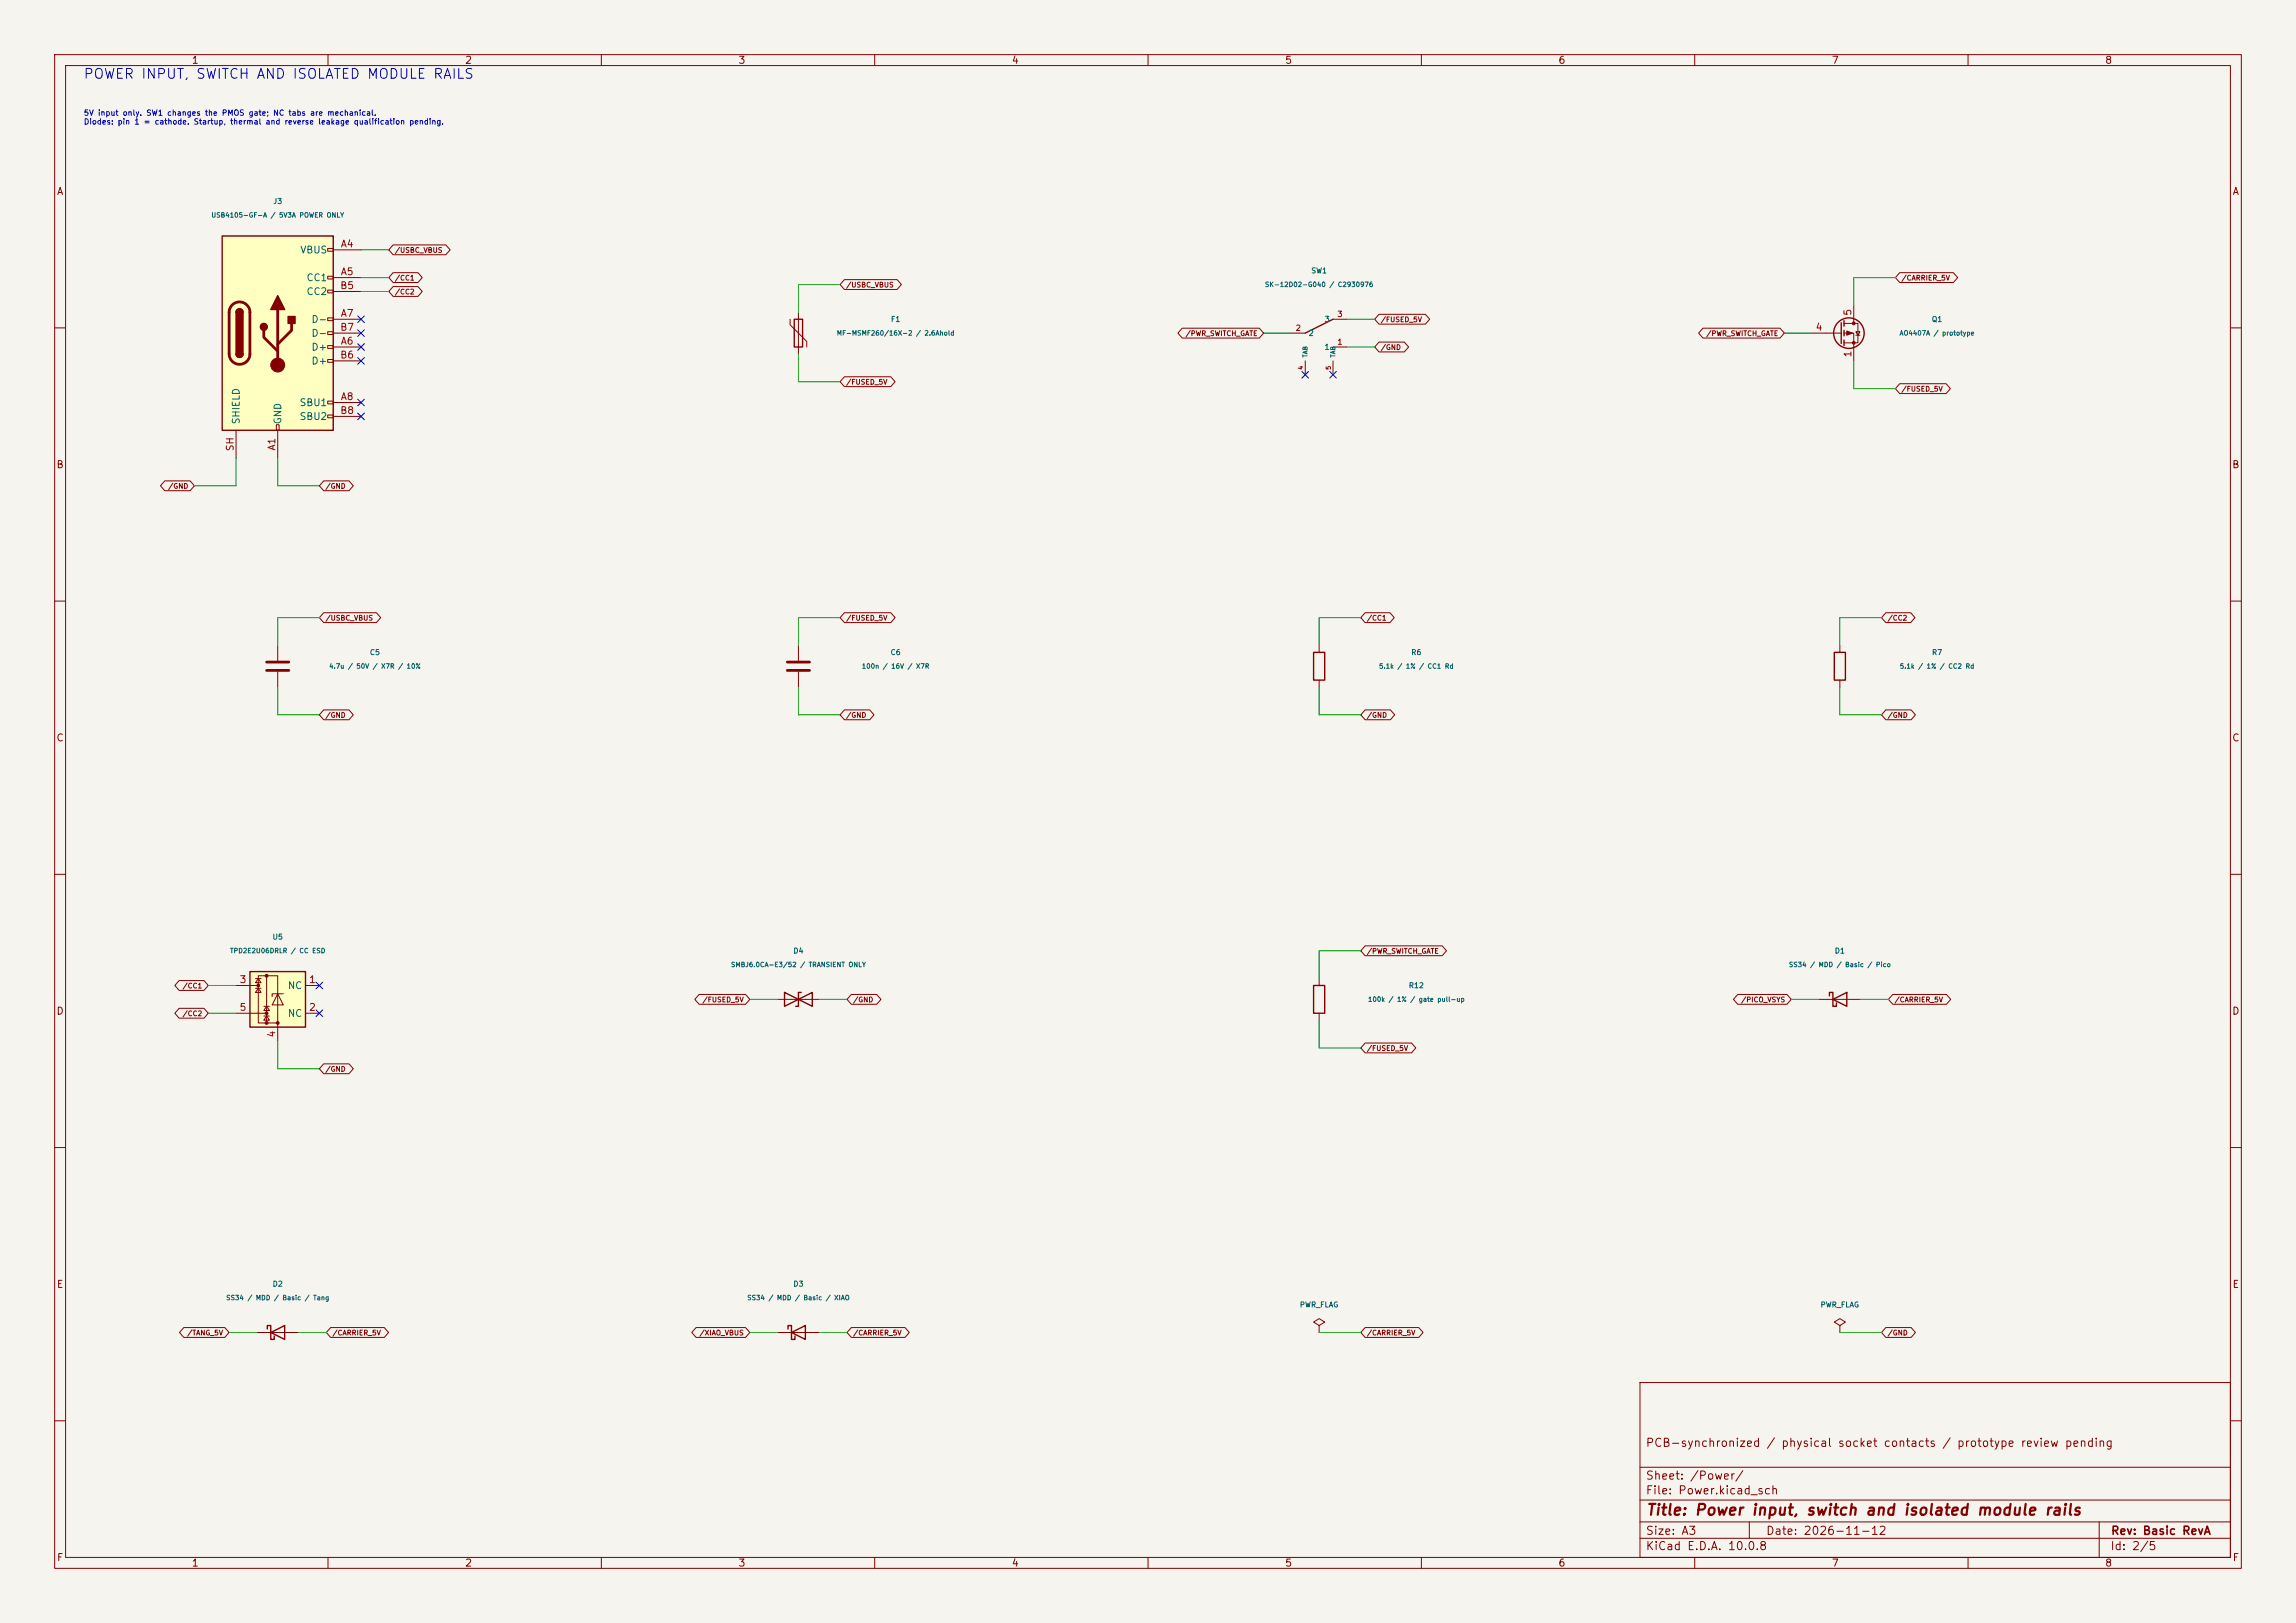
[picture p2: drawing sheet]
<svg xmlns="http://www.w3.org/2000/svg" width="420mm" height="297mm" viewBox="0 0 420 297" stroke-linecap="round" stroke-linejoin="round" font-family="sans-serif">
<defs><g id="words">
<text font-size="2" fill="#840000" x="301" y="277.8">Title: Power input, switch and isolated module rails</text>
<text font-size="1.8" fill="#0000c2" x="15.2" y="14.9">POWER INPUT, SWITCH AND ISOLATED MODULE RAILS</text>
<g font-size="1.5" fill="#840000">
<text x="300.9" y="265.1">PCB-synchronized / physical socket contacts / prototype review pending</text>
<text x="300.9" y="273.8">File: Power.kicad_sch</text>
<text x="300.9" y="271.1">Sheet: /Power/</text>
<text x="300.9" y="281.2">Size: A3</text>
<text x="322.9" y="281.2">Date: 2026-11-12</text>
<text x="386" y="281.2">Rev: Basic RevA</text>
<text x="300.9" y="284">KiCad E.D.A. 10.0.8</text>
<text x="385.9" y="284">Id: 2/5</text>
</g>
<g font-size="1.3" fill="#840000">
<text x="35" y="12">1</text>
<text x="85" y="12">2</text>
<text x="135" y="12">3</text>
<text x="185" y="12">4</text>
<text x="235" y="12">5</text>
<text x="285" y="12">6</text>
<text x="335" y="12">7</text>
<text x="385" y="12">8</text>
<text x="10.3" y="36">A</text>
<text x="408.3" y="36">A</text>
<text x="10.2" y="86">B</text>
<text x="408.2" y="86">B</text>
<text x="10.2" y="136">C</text>
<text x="408.2" y="136">C</text>
<text x="10.2" y="186">D</text>
<text x="408.2" y="186">D</text>
<text x="10.3" y="236">E</text>
<text x="408.3" y="236">E</text>
<text x="10.3" y="286">F</text>
<text x="35" y="287">1</text>
<text x="85" y="287">2</text>
<text x="135" y="287">3</text>
<text x="185" y="287">4</text>
<text x="235" y="287">5</text>
<text x="285" y="287">6</text>
<text x="335" y="287">7</text>
<text x="385" y="287">8</text>
<text x="408.3" y="286">F</text>
</g>
<g font-size="1.3" fill="#006464">
<text x="54.8" y="46.7">VBUS</text>
<text x="56" y="51.8">CC1</text>
<text x="56" y="54.3">CC2</text>
<text x="56.9" y="59.4">D-</text>
<text x="56.9" y="64.5">D+</text>
<text x="56.9" y="61.9">D-</text>
<text x="56.9" y="67">D+</text>
<text x="44.1" y="77.8" transform="rotate(-90 44.1 77.8)">SHIELD</text>
<text x="51.8" y="77.8" transform="rotate(-90 51.8 77.8)">GND</text>
<text x="54.7" y="74.6">SBU1</text>
<text x="54.7" y="77.2">SBU2</text>
<text x="52.5" y="181.3">NC</text>
<text x="52.5" y="186.4">NC</text>
</g>
<g font-size="1.3" fill="#a90000">
<text x="62.2" y="45.6">A4</text>
<text x="62.1" y="53.2">B5</text>
<text x="62.2" y="50.7">A5</text>
<text x="62.2" y="58.3">A7</text>
<text x="339" y="57.9" transform="rotate(-90 339 57.9)">5</text>
<text x="62.1" y="65.9">B6</text>
<text x="62.1" y="60.8">B7</text>
<text x="62.2" y="63.4">A6</text>
<text x="332" y="60.8">4</text>
<text x="339" y="65.5" transform="rotate(-90 339 65.5)">1</text>
<text x="62.1" y="76.1">B8</text>
<text x="62.2" y="73.5">A8</text>
<text x="43" y="82.7" transform="rotate(-90 43 82.7)">SH</text>
<text x="50.7" y="82.6" transform="rotate(-90 50.7 82.6)">A1</text>
<text x="43.7" y="180.2">3</text>
<text x="43.7" y="185.3">5</text>
<text x="56.4" y="180.2">1</text>
<text x="56.4" y="185.3">2</text>
<text x="50.7" y="190" transform="rotate(-90 50.7 190)">4</text>
</g>
<g font-size="1" fill="#0000c2">
<text x="15.2" y="21.4">5V input only. SW1 changes the PMOS gate; NC tabs are mechanical.</text>
<text x="15.2" y="23">Diodes: pin 1 = cathode. Startup, thermal and reverse leakage qualification pending.</text>
</g>
<g font-size="1" fill="#006464">
<text x="49.9" y="37.5">J3</text>
<text x="239.8" y="50.2">SW1</text>
<text x="162.9" y="59.1">F1</text>
<text x="242.2" y="59.2">3</text>
<text x="353.3" y="59.1">Q1</text>
<text x="239.3" y="61.7">2</text>
<text x="242.2" y="64.3">1</text>
<text x="67.6" y="120.1">C5</text>
<text x="162.8" y="120.1">C6</text>
<text x="258.1" y="120.1">R6</text>
<text x="353.3" y="120.1">R7</text>
<text x="49.8" y="172.2">U5</text>
<text x="145" y="174.7">D4</text>
<text x="335.5" y="174.7">D1</text>
<text x="257.6" y="181.1">R12</text>
<text x="49.8" y="235.7">D2</text>
<text x="145" y="235.7">D3</text>
<text x="237.7" y="239.5">PWR_FLAG</text>
<text x="332.9" y="239.5">PWR_FLAG</text>
</g>
<g font-size="1" fill="#a90000">
<text x="244.5" y="58.2">3</text>
<text x="236.9" y="60.8">2</text>
<text x="244.5" y="63.3">1</text>
</g>
<g font-size=".9" fill="#006464">
<text x="38.6" y="40">USB4105-GF-A / 5V3A POWER ONLY</text>
<text x="231.3" y="52.7">SK-12D02-G040 / C2930976</text>
<text x="153" y="61.6">MF-MSMF260/16X-2 / 2.6Ahold</text>
<text x="347.4" y="61.6">AO4407A / prototype</text>
<text x="60.1" y="122.6">4.7u / 50V / X7R / 10%</text>
<text x="157.6" y="122.6">100n / 16V / X7R</text>
<text x="252.2" y="122.6">5.1k / 1% / CC1 Rd</text>
<text x="347.4" y="122.6">5.1k / 1% / CC2 Rd</text>
<text x="42" y="174.6">TPD2E2U06DRLR / CC ESD</text>
<text x="133.6" y="177.2">SMBJ6.0CA-E3/52 / TRANSIENT ONLY</text>
<text x="327.1" y="177.2">SS34 / MDD / Basic / Pico</text>
<text x="250.2" y="183.5">100k / 1% / gate pull-up</text>
<text x="41.3" y="238.1">SS34 / MDD / Basic / Tang</text>
<text x="136.6" y="238.1">SS34 / MDD / Basic / XIAO</text>
</g>
<g font-size=".9" fill="#840000">
<text x="72.1" y="46.5">/USBC_VBUS</text>
<text x="72.1" y="51.5">/CC1</text>
<text x="154.7" y="52.8">/USBC_VBUS</text>
<text x="347.7" y="51.5">/CARRIER_5V</text>
<text x="72.1" y="54.1">/CC2</text>
<text x="252.5" y="59.2">/FUSED_5V</text>
<text x="216.8" y="61.7">/PWR_SWITCH_GATE</text>
<text x="252.5" y="64.2">/GND</text>
<text x="312" y="61.7">/PWR_SWITCH_GATE</text>
<text x="154.7" y="70.6">/FUSED_5V</text>
<text x="347.7" y="71.9">/FUSED_5V</text>
<text x="30.7" y="89.6">/GND</text>
<text x="59.4" y="89.6">/GND</text>
<text x="59.4" y="113.8">/USBC_VBUS</text>
<text x="154.7" y="113.8">/FUSED_5V</text>
<text x="249.9" y="113.8">/CC1</text>
<text x="345.2" y="113.8">/CC2</text>
<text x="59.4" y="131.6">/GND</text>
<text x="154.7" y="131.6">/GND</text>
<text x="249.9" y="131.6">/GND</text>
<text x="345.2" y="131.6">/GND</text>
<text x="249.9" y="174.7">/PWR_SWITCH_GATE</text>
<text x="33.3" y="181.1">/CC1</text>
<text x="128.4" y="183.6">/FUSED_5V</text>
<text x="156" y="183.6">/GND</text>
<text x="318.4" y="183.6">/PICO_VSYS</text>
<text x="346.5" y="183.6">/CARRIER_5V</text>
<text x="33.3" y="186.2">/CC2</text>
<text x="59.4" y="196.3">/GND</text>
<text x="249.9" y="192.5">/FUSED_5V</text>
<text x="34.2" y="244.6">/TANG_5V</text>
<text x="60.7" y="244.6">/CARRIER_5V</text>
<text x="127.9" y="244.6">/XIAO_VBUS</text>
<text x="156" y="244.6">/CARRIER_5V</text>
<text x="249.9" y="244.6">/CARRIER_5V</text>
<text x="345.2" y="244.6">/GND</text>
</g>
<g font-size=".8" fill="#006464">
<text x="239.4" y="65.5" transform="rotate(-90 239.4 65.5)">TAB</text>
<text x="244.4" y="65.5" transform="rotate(-90 244.4 65.5)">TAB</text>
</g>
<g font-size=".8" fill="#a90000">
<text x="238.5" y="67.8" transform="rotate(-90 238.5 67.8)">4</text>
<text x="243.6" y="67.8" transform="rotate(-90 243.6 67.8)">5</text>
</g>
</g></defs>
<path d="M0 0h420v297h-420z" fill="#f5f4ef" stroke="#f5f4ef" stroke-width=".18"/>
<g fill="none" stroke="#840000" stroke-width=".18">
<path d="M10 10h400v277h-400zM12 12h396v273h-396zM60 10v2M110 10v2M160 10v2M210 10v2M260 10v2M310 10v2M360 10v2M10 60h2M408 60h2M10 110h2"/>
<path d="M50.8 118.1v2.8M146 118.1v2.8M241.3 118.1v1.3M336.5 118.1v1.3M408 110h2M50.8 122.9v2.8M146 122.9v2.8M241.3 124.5v1.2M336.5 124.5v1.2M10 160h2M408 160h2M241.3 179.1v1.2"/>
<path d="M142.2 182.9h7.7M241.3 185.4v1.3M10 210h2M408 210h2M142.2 243.8h7.7M241.3 242.6l1-.7-1-.6-1 .6 1 .7v1.2M241.3 243.8h.1M300 253h108v32h-108zM336.5 242.6l1.1-.7-1.1-.6-1 .6 1 .7v1.2M336.5 243.8h.1M10 260h2M300 278.5h108"/>
<path d="M300 274.5h108M300 268.5h108M320 278.5v3M384 278.5v6.5M408 260h2M60 285v2M110 285v2M160 285v2M210 285v2M260 285v2M300 281.5h108M310 285v2"/>
<path d="M360 285v2"/>
</g>
<path d="M48.8 121.2h4M48.8 122.7h4M144 121.2h4.1M144 122.7h4.1" fill="none" stroke="#840000" stroke-width=".51"/>
<path d="M240.3 119.4h2v5.1h-2zM335.5 119.4h2.1v5.1h-2.1zM143.5 181.6v2.6l5.1-2.6v2.6zM146.6 181.6h-.6v2.6h-.5M240.3 180.3h2v5.1h-2zM144.1 243.2v-.6h.7v2.5h.6v-.6M144.8 243.8l2.5-1.2v2.5z" fill="none" stroke="#840000" stroke-width=".25"/>
<path d="M40.6 43.2h20.4v35.5h-20.4z" fill="#ffffc2"/>
<g fill="none" stroke="#840000" stroke-width=".18">
<path d="M59.9 45.5h1.1v.5h-1.1zM59.9 50.5h1.1v.6h-1.1zM59.9 53.1h1.1v.5h-1.1zM59.9 58.2h1.1v.5h-1.1zM61 45.7h5M61 50.8h5M61 58.4h5M61 53.3h5M144.5 58.4v1l3.1 3.1v1M146 57.2v7.6M243.8 58.4h2.6M43.2 78.7v5.1"/>
<path d="M50.5 77.7h.6v1h-.6zM50.8 78.7v5.1M59.9 60.7h1.1v.5h-1.1zM59.9 63.2h1.1v.6h-1.1zM59.9 65.8h1.1v.5h-1.1zM59.9 73.4h1.1v.5h-1.1zM59.9 75.9h1.1v.6h-1.1zM61 63.5h5M61 73.7h5M61 66h5M61 61h5M61 76.2h5"/>
<path d="M236.2 61h2.6M238.8 66v2.6M243.8 63.5h2.6M243.8 66v2.6M47 243.8h7.6"/>
</g>
<path d="M40.6 43.2h20.4v35.5h-20.4zM43.2 57.2a.64 .64 0 0 1 .6-.7 .64 .64 0 0 1 .6 .7M145.3 58.4h1.5v5.1h-1.5zM243.8 58.4l-5 2.6M43.2 64.8a.64 .64 0 0 0 .6 .6 .64 .64 0 0 0 .6-.6M48.9 243.2v-.6h.6v2.5h.7v-.6M49.5 243.8l2.6-1.2v2.5z" fill="none" stroke="#840000" stroke-width=".25"/>
<path d="M42.5 55.8a1.9 1.9 0 0 1 2-.4 1.9 1.9 0 0 1 1.2 1.8v7.6a1.91 1.91 0 0 1-1.9 1.9 1.91 1.91 0 0 1-1.9-1.9v-7.8l.2-.6zM50.8 56.6v10.2M53.3 59.2v1.3l-2.5 2.5M48.3 60.5v1.2l2.5 2.6" fill="none" stroke="#840000" stroke-width=".51"/>
<g fill="#840000" stroke="#840000" stroke-width=".25">
<path d="M43.2 57.2h1.2v7.6h-1.2z"/>
<path d="M43.4 56.7a.64 .64 0 0 1 .7-.1 .64 .64 0 0 1 .3 .6h-1.2z"/>
<path d="M43.2 64.8h1.2a.64 .64 0 0 1-.6 .6 .64 .64 0 0 1-.6-.6z"/>
<path d="M50.8 54.1l1.3 2.5h-2.6z"/>
<path d="M52.7 57.9h1.3v1.3h-1.3z"/>
<circle cx="48.3" cy="59.8" r=".63"/>
</g>
<circle cx="50.8" cy="66.8" r="1.27" fill="#840000" stroke="#840000" stroke-width=".18"/>
<path d="M45.7 177.8h10.2v10.2h-10.2z" fill="#ffffc2"/>
<g fill="none" stroke="#840000" stroke-width=".25">
<path d="M336.8 59.1v3.8M337.3 58.7v1M337.3 60.5v1M337.3 62.2v1M45.7 177.8h10.2v10.2h-10.2zM334.6 182.2v-.6h.7v2.6h.6v-.7M335.3 182.9l2.5-1.3v2.6z"/>
<circle cx="338.2" cy="61" r="2.79"/>
</g>
<g fill="none" stroke="#840000" stroke-width=".18">
<path d="M71.9 52.4h4.6l.7 .9-.7 .9h-4.6l-.8-.9zM71.9 44.8h9.7l.7 .9-.7 .9h-9.7l-.8-.9zM71.9 49.9h4.6l.7 .9-.7 .9h-4.6l-.8-.9zM154.5 51.2h9.6l.8 .9-.8 .9h-9.6l-.8-.9zM252.2 57.5h8.5l.8 .9-.8 .9h-8.5l-.7-.9zM337.3 59.2h2.6v3.5h-2.6M339.1 55.9v3.3M347.5 49.9h9.8l.8 .9-.8 .9h-9.8l-.8-.9zM154.5 68.9h8.4l.8 1-.8 .9h-8.4l-.8-.9zM216.2 60.1h14.2l.7 .9-.7 .9h-14.2l-.7-.9zM252.2 62.6h4.7l.8 .9-.8 .9h-4.7l-.7-.9zM311.5 60.1h14.1l.8 .9-.8 .9h-14.1l-.8-.9z"/>
<path d="M331.5 61h5.3M337.3 61h1.8v5M339.5 60.7h.7l-.3 .6zM339.5 61.3h.7M347.5 70.2h8.5l.8 .9-.8 .9h-8.5l-.8-.9zM30.1 88h4.7l.8 .9-.8 .9h-4.7l-.7-.9zM59.2 88h4.6l.8 .9-.8 .9h-4.6l-.8-.9zM59.2 112.1h9.7l.7 .9-.7 .9h-9.7l-.8-.9zM154.5 112.1h8.4l.8 .9-.8 .9h-8.4l-.8-.9zM249.7 112.1h4.6l.7 .9-.7 .9h-4.6l-.8-.9zM345 112.1h4.5l.8 .9-.8 .9h-4.5l-.8-.9zM59.2 129.9h4.6l.8 .9-.8 .9h-4.6l-.8-.9z"/>
<path d="M154.5 129.9h4.6l.8 .9-.8 .9h-4.6l-.8-.9zM249.7 129.9h4.6l.8 .9-.8 .9h-4.6l-.8-.9zM345 129.9h4.6l.8 .9-.8 .9h-4.6l-.8-.9zM32.8 179.4h4.5l.8 .9-.8 .9h-4.5l-.8-.9zM46.7 179.1h1.1M47.2 178.6h3.6v8.6h-3.6zM47.2 179.1l.6 .7h-1.1zM48.8 178.6v8.6M249.7 173.1h14.1l.8 .9-.8 .9h-14.1l-.8-.9zM32.8 184.5h4.5l.8 .9-.8 .9h-4.5l-.8-.9zM43.2 180.3h4M43.2 185.4h5.6"/>
<path d="M46.7 180.8h1.1M47.2 180.8l.6 .8h-1.1zM48.3 184.2h1M48.3 185.9h1M48.8 184.2l.5 .7h-1zM48.8 185.9l.5 .8h-1zM50.8 181.9l1 2h-2zM50.8 187.2v3.3M51.8 181.9h-2v.5M55.9 180.3h2.5M55.9 185.4h2.5M59.2 194.7h4.6l.8 .9-.8 .9h-4.6l-.8-.9z"/>
<path d="M127.9 182h8.5l.8 .9-.8 .9h-8.5l-.8-.9zM155.7 182h4.7l.7 .9-.7 .9h-4.7l-.8-.9zM249.7 190.9h8.5l.8 .9-.8 .9h-8.5l-.8-.9zM317.9 182h9l.8 .9-.8 .9h-9l-.8-.9zM332.7 182.9h7.7M346.2 182h9.8l.8 .9-.8 .9h-9.8l-.8-.9zM33.6 242.9h7.5l.8 .9-.8 .9h-7.5l-.8-.9zM60.5 242.9h9.8l.8 .9-.8 .9h-9.8l-.8-.9zM127.3 242.9h9.1l.8 .9-.8 .9h-9.1l-.8-.9zM155.7 242.9h9.8l.8 .9-.8 .9h-9.8l-.8-.9zM249.7 242.9h9.8l.8 .9-.8 .9h-9.8l-.8-.9zM345 242.9h4.6l.8 .9-.8 .9h-4.6l-.8-.9z"/>
</g>
<g fill="#840000" stroke="#840000" stroke-width=".18">
<path d="M337.8 60.6l1 .4-1 .3z"/>
<circle cx="47.2" cy="180.3" r=".25"/>
<circle cx="48.8" cy="178.6" r=".25"/>
<circle cx="48.8" cy="185.4" r=".25"/>
<circle cx="48.8" cy="187.2" r=".25"/>
<circle cx="50.8" cy="187.2" r=".25"/>
<circle cx="339.1" cy="59.2" r=".25"/>
<circle cx="339.1" cy="62.7" r=".25"/>
</g>
<g fill="none" stroke="#009600" stroke-width=".18">
<path d="M66 53.3h5.1M66 45.7h5.1M66 50.8h5.1M153.7 52.1h-7.7v5.1M246.4 58.4h5.1M346.7 50.8h-7.6v5.1M146 64.8v5.1h7.7M231.1 61h5.1M246.4 63.5h5.1M326.4 61h5.1M339.1 66v5.1h7.6M43.2 83.8v5.1h-7.6"/>
<path d="M50.8 83.8v5.1h7.6M58.4 113h-7.6v5.1M153.7 113h-7.7v5.1M248.9 113h-7.6v5.1M344.2 113h-7.7v5.1M50.8 125.7v5.1h7.6M146 125.7v5.1h7.7M241.3 125.7v5.1h7.6M336.5 125.7v5.1h7.7M248.9 174h-7.6v5.1M38.1 180.3h5.1M38.1 185.4h5.1"/>
<path d="M50.8 190.5v5.1h7.6M137.2 182.9h5M149.9 182.9h5M241.3 186.7v5.1h7.6M327.7 182.9h5M340.4 182.9h5M41.9 243.8h5.1M54.6 243.8h5.1M137.2 243.8h5M149.9 243.8h5M241.3 243.8h7.6M336.5 243.8h7.7"/>
</g>
<g fill="none" stroke="#000084" stroke-width=".18">
<path d="M65.4 57.8l1.2 1.2M66.6 57.8l-1.2 1.2M65.4 73.1l1.2 1.2M65.4 75.6l1.2 1.2M65.4 62.9l1.2 1.2M65.4 65.4l1.2 1.2M65.4 60.4l1.2 1.2M66.6 73.1l-1.2 1.2M66.6 75.6l-1.2 1.2M66.6 62.9l-1.2 1.2M66.6 65.4l-1.2 1.2M66.6 60.4l-1.2 1.2"/>
<path d="M238.2 68l1.2 1.2M239.4 68l-1.2 1.2M243.2 68l1.2 1.2M244.4 68l-1.2 1.2M57.8 179.7l1.2 1.2M59 179.7l-1.2 1.2M57.8 184.8l1.2 1.2M59 184.8l-1.2 1.2"/>
</g>
<use href="#words"/>
</svg>
